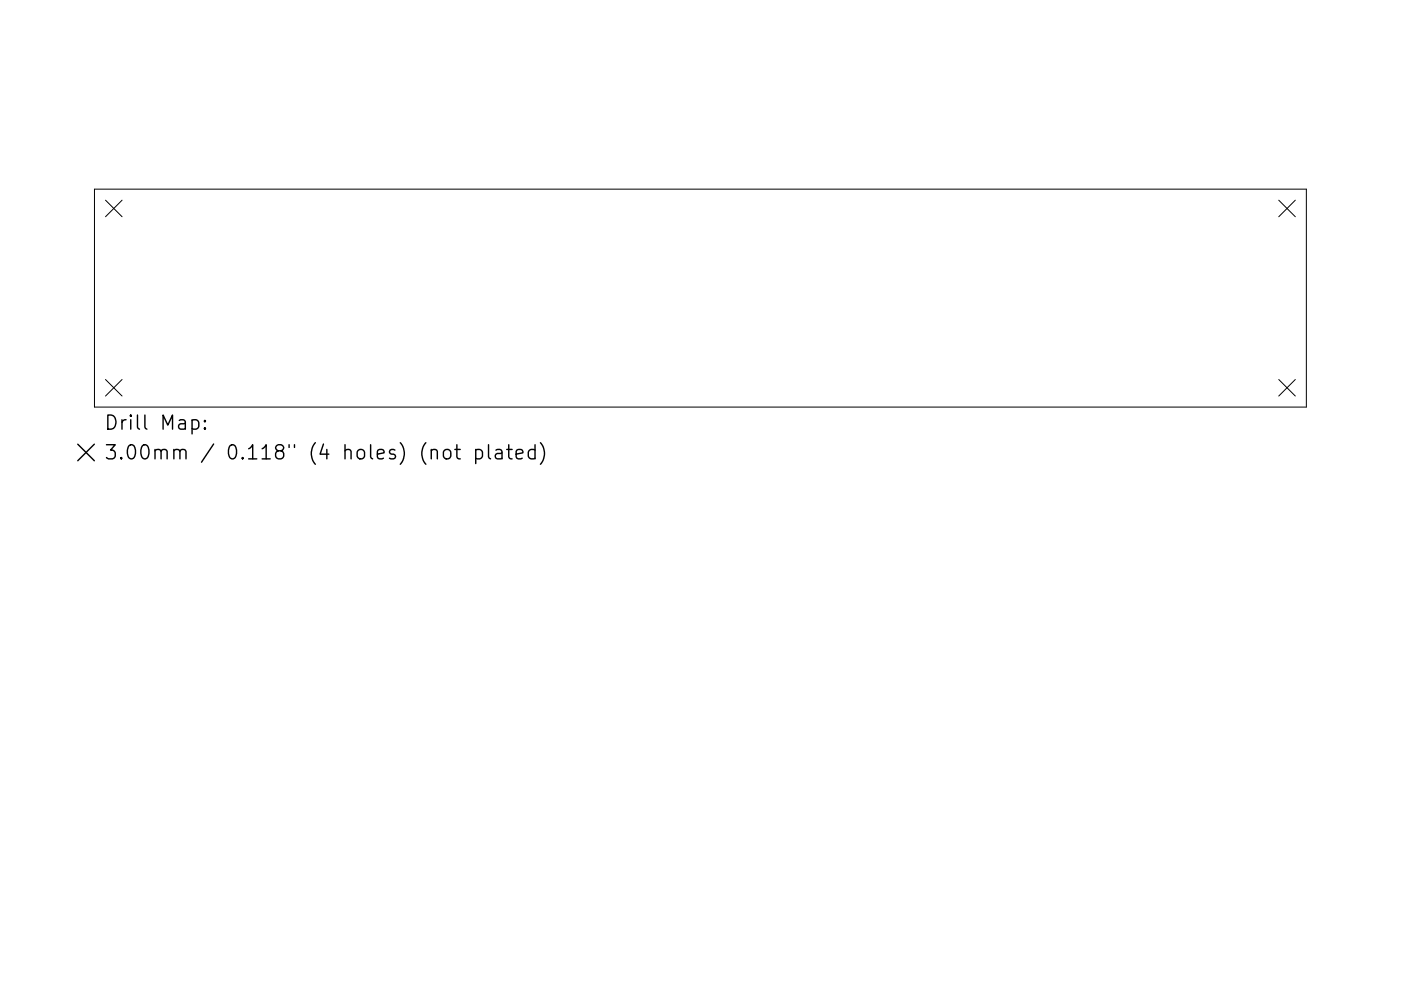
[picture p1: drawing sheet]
<svg xmlns="http://www.w3.org/2000/svg" width="297mm" height="210mm" viewBox="0 0 297 210" stroke-linecap="round" stroke-linejoin="round" font-family="sans-serif">
<defs><g id="words">
<g font-size="4.2">
<text x="22" y="91.2">Drill Map:</text>
<text x="22" y="97.5">3.00mm / 0.118&quot; (4 holes) (not plated)</text>
</g>
</g></defs>
<path d="M20 40.1h257v46.3h-257zM22.4 42.5l3.5 3.5M25.9 42.5l-3.5 3.5M271.1 42.5l3.5 3.5M274.6 42.5l-3.5 3.5M22.4 80.5l3.5 3.5M25.9 80.5l-3.5 3.5M271.1 80.5l3.5 3.5M274.6 80.5l-3.5 3.5" fill="none" stroke="#000" stroke-width=".21"/>
<g fill="none" stroke="#000" stroke-width=".3">
<path d="M16.5 94.2l3.5 3.6M20 94.2l-3.5 3.6M40.7 89.2l.9-.1 .6 .5v.9l-.3 .4-.3 .2-.9-.2M43.4 90.8l.2 .1-.2 .2-.1-.2 .1-.1v.3M43.4 89.2l.2 .1-.2 .2-.1-.2 .1-.1v.3M94.1 95.6a.81 .81 0 0 1 .9-.3 .81 .81 0 0 1 .6 .6v.9a.81 .81 0 0 1-.8 .6 .81 .81 0 0 1-.8-.6v-.9zM96.4 95.4h1.2M96.9 94.4v2.5l.1 .3 .6 .2M100.9 95.5l.8-.1 .6 .5v.9l-.3 .4-.3 .2-.8-.2M100.9 95.4v3M103.6 94.4v2.5l.4 .5M105.1 95.5l.3-.1 .9 .1 .1 .3v1.6"/>
<path d="M106.4 96.1l-1 .1a.59 .59 0 0 0-.4 .6 .59 .59 0 0 0 .4 .6l1-.2M107.4 95.4h1.2M107.9 94.4v2.5l.1 .3 .6 .2M109.4 96.4l1.5-.3-.2-.6-.8-.1-.5 .4v1.1l.2 .3 .3 .2 .8-.2M113.4 95.5l-.8-.1-.6 .5v.9l.3 .4 .3 .2 .8-.2M113.4 94.4v3M114.6 93.9a3.4 3.4 0 0 1 0 4.6"/>
</g>
<use href="#words"/>
</svg>
